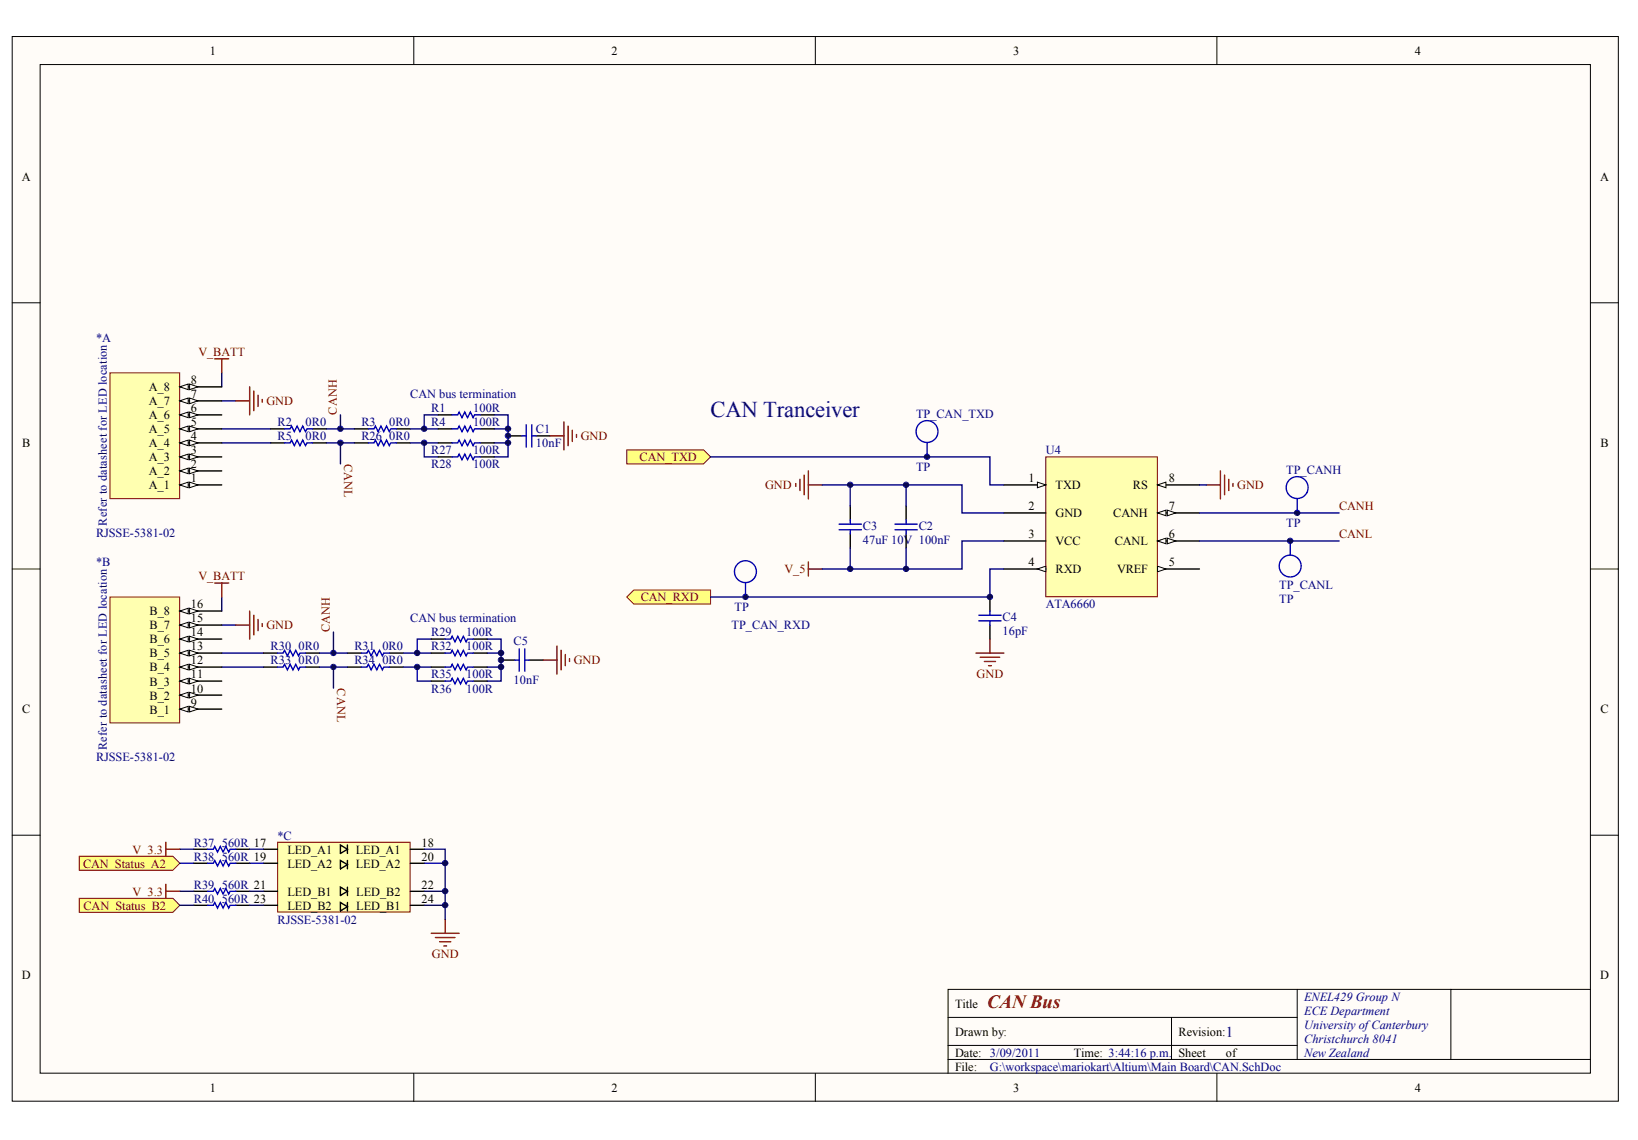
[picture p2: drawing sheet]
<svg xmlns="http://www.w3.org/2000/svg" width="289mm" height="201mm" viewBox="0 0 289 201" stroke-linecap="round" stroke-linejoin="round" font-family="sans-serif">
<defs><g id="words">
<text font-size="4" fill="#000080" x="125.3" y="73.5">CAN Tranceiver</text>
<text font-size="3.3" fill="#800000" x="174.1" y="177.8">CAN Bus</text>
<text font-size="2.6" fill="#000080" x="216.3" y="182.8">1</text>
<g font-size="2.2">
<text x="37" y="9.7">1</text>
<text x="107.9" y="9.7">2</text>
<text x="178.7" y="9.7">3</text>
<text x="249.5" y="9.7">4</text>
<text x="3.9" y="31.9">A</text>
<text x="282.3" y="31.9">A</text>
<text x="26.3" y="71.5">A_7</text>
<text x="26.3" y="69">A_8</text>
<text x="33.7" y="70.2">7</text>
<text x="33.7" y="67.8">8</text>
<text x="26.3" y="76.4">A_5</text>
<text x="26.3" y="74">A_6</text>
<text x="33.7" y="77.7">4</text>
<text x="33.7" y="75.2">5</text>
<text x="33.7" y="72.7">6</text>
<text x="3.9" y="78.8">B</text>
<text x="26.3" y="83.8">A_2</text>
<text x="26.3" y="81.4">A_3</text>
<text x="26.3" y="78.9">A_4</text>
<text x="33.7" y="82.6">2</text>
<text x="33.7" y="80.1">3</text>
<text x="282.3" y="78.8">B</text>
<text x="26.3" y="86.3">A_1</text>
<text x="33.7" y="85.1">1</text>
<text x="181.4" y="85.1">1</text>
<text x="186.2" y="86.3">TXD</text>
<text x="199.8" y="86.3">RS</text>
<text x="206.1" y="85.1">8</text>
<text x="181.4" y="90">2</text>
<text x="181.4" y="95">3</text>
<text x="186.2" y="91.3">GND</text>
<text x="196.4" y="91.3">CANH</text>
<text x="206.1" y="95">6</text>
<text x="206.1" y="90">7</text>
<text x="181.4" y="99.9">4</text>
<text x="186.2" y="96.2">VCC</text>
<text x="186.2" y="101.1">RXD</text>
<text x="196.6" y="96.2">CANL</text>
<text x="197.1" y="101.1">VREF</text>
<text x="206.1" y="99.9">5</text>
<text x="33.7" y="107.3">16</text>
<text x="26.4" y="113.5">B_6</text>
<text x="26.4" y="111">B_7</text>
<text x="26.4" y="108.6">B_8</text>
<text x="33.7" y="112.3">14</text>
<text x="33.7" y="109.8">15</text>
<text x="26.4" y="118.4">B_4</text>
<text x="26.4" y="116">B_5</text>
<text x="33.7" y="119.7">11</text>
<text x="33.7" y="117.2">12</text>
<text x="33.7" y="114.7">13</text>
<text x="3.9" y="125.8">C</text>
<text x="26.4" y="125.9">B_1</text>
<text x="26.4" y="123.4">B_2</text>
<text x="26.4" y="120.9">B_3</text>
<text x="33.7" y="124.6">9</text>
<text x="33.7" y="122.2">10</text>
<text x="282.3" y="125.8">C</text>
<text x="74.3" y="149.3">18</text>
<text x="50.7" y="150.6">LED_A1</text>
<text x="50.7" y="153">LED_A2</text>
<text x="62.8" y="150.6">LED_A1</text>
<text x="62.8" y="153">LED_A2</text>
<text x="74.3" y="151.8">20</text>
<text x="50.7" y="158">LED_B1</text>
<text x="50.7" y="160.5">LED_B2</text>
<text x="62.8" y="160.5">LED_B1</text>
<text x="62.8" y="158">LED_B2</text>
<text x="74.3" y="159.2">24</text>
<text x="74.3" y="156.8">22</text>
<text x="3.9" y="172.7">D</text>
<text x="282.3" y="172.7">D</text>
<text x="168.5" y="177.8">Title</text>
<text x="168.5" y="182.7">Drawn by:</text>
<text x="207.9" y="182.7">Revision:</text>
<text x="168.5" y="186.4">Date: 3/09/2011</text>
<text x="168.5" y="188.9">File:</text>
<text x="189.4" y="186.4">Time: 3:44:16 p.m.</text>
<text x="207.9" y="186.4">Sheet</text>
<text x="216.3" y="186.4">of</text>
<text x="37" y="192.6">1</text>
<text x="107.9" y="192.6">2</text>
<text x="178.7" y="192.6">3</text>
<text x="249.5" y="192.6">4</text>
</g>
<g font-size="2.2" fill="#000080">
<text x="16.9" y="60.4">*A</text>
<text x="72.4" y="70.2">CAN bus termination</text>
<text x="49" y="75.2">R2</text>
<text x="49" y="77.7">R5</text>
<text x="53.9" y="75.2">0R0</text>
<text x="53.9" y="77.7">0R0</text>
<text x="63.7" y="75.2">R3</text>
<text x="63.7" y="77.7">R26</text>
<text x="68.7" y="75.2">0R0</text>
<text x="68.7" y="77.7">0R0</text>
<text x="76.1" y="75.2">R4</text>
<text x="76.1" y="72.7">R1</text>
<text x="83.5" y="75.2">100R</text>
<text x="83.5" y="72.7">100R</text>
<text x="94.5" y="76.4">C1</text>
<text x="161.6" y="73.7">TP_CAN_TXD</text>
<text x="76.1" y="82.6">R28</text>
<text x="76.1" y="80.1">R27</text>
<text x="83.5" y="82.6">100R</text>
<text x="83.5" y="80.1">100R</text>
<text x="94.5" y="78.9">10nF</text>
<text x="161.6" y="83.1">TP</text>
<text x="184.5" y="80.1">U4</text>
<text x="226.9" y="83.6">TP_CANH</text>
<text x="16.9" y="94.8">RJSSE-5381-02</text>
<text x="18.8" y="92.8" transform="rotate(-90 18.8 92.8)">Refer to datasheet for LED location</text>
<text x="152.2" y="96">47uF 10V 100nF</text>
<text x="152.2" y="93.5">C3</text>
<text x="162" y="93.5">C2</text>
<text x="226.9" y="93">TP</text>
<text x="16.9" y="99.9">*B</text>
<text x="129.6" y="107.8">TP</text>
<text x="184.5" y="107.3">ATA6660</text>
<text x="225.6" y="106.3">TP</text>
<text x="225.6" y="103.8">TP_CANL</text>
<text x="72.4" y="109.8">CAN bus termination</text>
<text x="76.1" y="112.3">R29</text>
<text x="82.2" y="112.3">100R</text>
<text x="90.6" y="113.7">C5</text>
<text x="129" y="111">TP_CAN_RXD</text>
<text x="176.8" y="112">16pF</text>
<text x="176.8" y="109.5">C4</text>
<text x="47.7" y="114.7">R30</text>
<text x="47.7" y="117.2">R33</text>
<text x="52.7" y="114.7">0R0</text>
<text x="52.7" y="117.2">0R0</text>
<text x="62.5" y="114.7">R31</text>
<text x="62.5" y="117.2">R34</text>
<text x="67.4" y="114.7">0R0</text>
<text x="67.4" y="117.2">0R0</text>
<text x="76.1" y="119.7">R35</text>
<text x="76.1" y="114.7">R32</text>
<text x="82.2" y="119.7">100R</text>
<text x="82.2" y="114.7">100R</text>
<text x="76.1" y="122.2">R36</text>
<text x="82.2" y="122.2">100R</text>
<text x="90.6" y="120.7">10nF</text>
<text x="16.9" y="134.3">RJSSE-5381-02</text>
<text x="18.8" y="132.3" transform="rotate(-90 18.8 132.3)">Refer to datasheet for LED location</text>
<text x="34.2" y="149.3">R37</text>
<text x="39.1" y="149.3">560R 17</text>
<text x="49" y="148.1">*C</text>
<text x="34.2" y="151.8">R38</text>
<text x="39.1" y="151.8">560R 19</text>
<text x="34.2" y="156.8">R39</text>
<text x="34.2" y="159.2">R40</text>
<text x="39.1" y="156.8">560R 21</text>
<text x="39.1" y="159.2">560R 23</text>
<text x="49" y="162.9">RJSSE-5381-02</text>
<text x="230" y="176.5">ENEL429 GroupN</text>
<text x="230" y="178.9">ECE Department</text>
<text x="230" y="181.4">University ofCanterbury</text>
<text x="230" y="183.9">Christchurch 8041</text>
<text x="174.6" y="188.9">G:\workspace\mariokart\Altium\Main Board\CAN.SchDoc</text>
<text x="230" y="186.4">New Zealand</text>
</g>
<g font-size="2.2" fill="#800000">
<text x="35" y="62.8">V_BATT</text>
<text x="47" y="71.5">GND</text>
<text x="59.4" y="73.2" transform="rotate(-90 59.4 73.2)">CANH</text>
<text x="102.4" y="77.7">GND</text>
<text x="60.7" y="81.8" transform="rotate(90 60.7 81.8)">CANL</text>
<text x="112.8" y="81.4">CAN_TXD</text>
<text x="134.9" y="86.3">GND</text>
<text x="218.2" y="86.3">GND</text>
<text x="236.2" y="90">CANH</text>
<text x="236.2" y="95">CANL</text>
<text x="138.4" y="101.1">V_5</text>
<text x="35" y="102.4">V_BATT</text>
<text x="113" y="106.1">CAN_RXD</text>
<text x="47" y="111">GND</text>
<text x="58.2" y="111.5" transform="rotate(-90 58.2 111.5)">CANH</text>
<text x="101.2" y="117.2">GND</text>
<text x="172.3" y="119.6">GND</text>
<text x="59.5" y="121.4" transform="rotate(90 59.5 121.4)">CANL</text>
<text x="14.6" y="153">CAN_Status_A2</text>
<text x="23.4" y="150.6">V_3.3</text>
<text x="14.7" y="160.5">CAN_Status_B2</text>
<text x="23.4" y="158">V_3.3</text>
<text x="76.2" y="169">GND</text>
</g>
</g></defs>
<g fill="#fffcf8" stroke="#000" stroke-width=".18">
<path d="M2.2 6.4h283.3v187.8h-283.3z"/>
<path d="M7.1 11.4h273.4v177.9h-273.4z"/>
</g>
<g fill="none" stroke="#000" stroke-width=".18">
<path d="M73 6.4v5M143.8 6.4v5M214.6 6.4v5M2.2 53.4h4.9M280.6 53.4h4.9M2.2 100.4h4.9M280.6 100.4h4.9M2.2 147.3h4.9M280.6 147.3h4.9M167.2 179.5h61.6M206.6 179.5v7.4M228.8 174.5v12.4"/>
<path d="M255.9 174.5h-88.7v14.8M280.6 174.5h-24.7v12.4M73 189.3v5M143.8 189.3v5M167.2 186.9h113.4M167.2 184.4h61.6M214.6 189.3v5"/>
</g>
<path d="M184.5 80.6h19.7v24.7h-19.7z" fill="#ffffb0" stroke="#800000" stroke-width=".18"/>
<path d="M177.1 85.5h7.4" fill="none" stroke="#000" stroke-width=".25"/>
<path d="M183 85l1.5 .5-1.5 .5z" fill="#fffcf8" stroke="#000" stroke-width=".18"/>
<path d="M177.1 90.5h7.4M177.1 95.4h7.4M177.1 100.4h7.4" fill="none" stroke="#000" stroke-width=".25"/>
<path d="M183 100.4l1.5-.5v1z" fill="#fffcf8" stroke="#000" stroke-width=".18"/>
<path d="M204.2 100.4h7.4" fill="none" stroke="#000" stroke-width=".25"/>
<path d="M204.2 99.9l1.5 .5-1.5 .5z" fill="#fffcf8" stroke="#000" stroke-width=".18"/>
<path d="M204.2 95.4h7.4" fill="none" stroke="#000" stroke-width=".25"/>
<g fill="#fffcf8" stroke="#000" stroke-width=".18">
<path d="M204.2 95.4l1.5-.5v1z"/>
<path d="M205.9 94.9l1.5 .5-1.5 .5z"/>
</g>
<path d="M204.2 90.5h7.4" fill="none" stroke="#000" stroke-width=".25"/>
<g fill="#fffcf8" stroke="#000" stroke-width=".18">
<path d="M204.2 90.5l1.5-.5v1z"/>
<path d="M205.9 90l1.5 .5-1.5 .5z"/>
</g>
<path d="M204.2 85.5h7.4" fill="none" stroke="#000" stroke-width=".25"/>
<path d="M204.2 85.5l1.5-.5v1z" fill="#fffcf8" stroke="#000" stroke-width=".18"/>
<g fill="#ffff80" stroke="#800000" stroke-width=".18">
<path d="M110.6 79.4h13.5l1.2 1.2-1.2 1.2h-13.5z" fill-rule="evenodd"/>
<path d="M111.8 104.1h13.5v2.4h-13.5l-1.2-1.2z" fill-rule="evenodd"/>
</g>
<g fill="none" stroke="#800000" stroke-width=".25">
<path d="M97 76.9h2.5M99.5 74.4v5M100.2 75.2v3.4M100.9 75.9v2M101.7 76.6v.5M140.4 85.3v.5M141.1 84.5v2M141.8 83.8v3.5M142.6 83.1v4.9M142.6 99.1v2.5M142.6 85.5h2.4M95.8 116.4h2.4"/>
<path d="M98.2 114v4.9M99 114.7v3.5M99.7 115.4v2M100.5 116.2v.5M142.6 100.4h2.4M172.1 115.2h5M172.9 115.9h3.4M173.6 116.7h2M174.4 117.4h.5M174.6 112.7v2.5"/>
</g>
<g fill="none" stroke="#000" stroke-width=".25">
<path d="M47.7 75.6h2.5M47.7 78.1h2.5M55.1 75.6h2.5M55.1 78.1h2.5M62.5 75.6h2.5M62.5 78.1h2.5M69.9 75.6h2.5M69.9 78.1h2.5M89.6 76.9h2.5M94.5 76.9h2.5M150 89.2v2.5M150 94.2v2.5"/>
<path d="M159.8 89.2v2.5M159.8 94.2v2.5M46.5 115.2h2.5M46.5 117.7h2.5M53.9 115.2h2.5M53.9 117.7h2.5M61.3 115.2h2.4M61.3 117.7h2.4M68.7 115.2h2.4M68.7 117.7h2.4M88.4 116.4h2.4M93.3 116.4h2.5"/>
<path d="M174.6 105.3v2.5M174.6 110.3v2.4"/>
</g>
<g fill="none" stroke="#00f" stroke-width=".25">
<path d="M50.2 75.6h1l.2-.4 .5 .9 .5-.9 .5 .9 .5-.9 .5 .9 .2-.5h1M50.2 78.1h1l.2-.5 .5 1 .5-1 .5 1 .5-1 .5 1 .2-.5h1M65 75.6h1l.2-.4 .5 .9 .5-.9 .5 .9 .5-.9 .5 .9 .2-.5h1M65 78.1h1l.2-.5 .5 1 .5-1 .5 1 .5-1 .5 1 .2-.5h1M92.1 76.9h.7M92.8 74.9v4M93.8 74.9v4M93.8 76.9h.7M148 92.5h3.9M148 93.4h3.9M150 91.7v.8M150 93.4v.8"/>
<path d="M157.9 92.5h3.9M157.9 93.4h3.9M159.8 91.7v.8M159.8 93.4v.8M49 115.2h.9l.3-.5 .5 1 .5-1 .5 1 .5-1 .5 1 .2-.5h1M49 117.7h.9l.3-.5 .5 1 .5-1 .5 1 .5-1 .5 1 .2-.5h1M63.7 115.2h1l.3-.5 .5 1 .5-1 .5 1 .4-1 .5 1 .3-.5h1M63.7 117.7h1l.3-.5 .5 1 .5-1 .5 1 .4-1 .5 1 .3-.5h1M90.8 116.4h.8M91.6 114.5v3.9M92.6 114.5v3.9M92.6 116.4h.7"/>
<path d="M172.6 108.5h4M172.6 109.5h4M174.6 107.8v.7M174.6 109.5v.8"/>
</g>
<g fill="none" stroke="#000080" stroke-width=".25">
<path d="M39.1 75.6h8.6M39.1 78.1h8.6M39.1 65.8v2.4M39.1 70.7h2.5M57.6 75.6h4.9M57.6 78.1h4.9M60 73.2v2.4M60 78.1v3.7M72.4 75.6h2.4M72.4 78.1h2.4M77.3 73.2h-2.5v2.4h2.5M145 85.5h24.7v5h7.4"/>
<path d="M150 85.5v3.7M150 96.7v3.7M159.8 85.5v3.7M159.8 96.7v3.7M177.1 95.4h-7.4v5h-24.7M39.1 115.2h7.4M39.1 117.7h7.4M39.1 105.3v2.5M39.1 110.3h2.5M56.4 115.2h4.9M56.4 117.7h4.9M58.8 111.5v3.7"/>
<path d="M58.8 117.7v3.7M71.1 115.2h2.5M71.1 117.7h2.5M76.1 117.7h-2.5v2.4h2.5M76.1 112.7h-2.5v2.5h2.5M85.9 112.7h2.5v7.4h-2.5M85.9 115.2h2.5M85.9 117.7h2.5"/>
</g>
<path d="M19.4 65.8h12.3v22.2h-12.3z" fill="#ffffb0" stroke="#800000" stroke-width=".18"/>
<path d="M31.7 85.5h7.4" fill="none" stroke="#000" stroke-width=".25"/>
<g fill="#fffcf8" stroke="#000" stroke-width=".18">
<path d="M31.7 85.5l1.5-.5v1z"/>
<path d="M33.4 85l1.5 .5-1.5 .5z"/>
</g>
<path d="M31.7 83.1h7.4" fill="none" stroke="#000" stroke-width=".25"/>
<g fill="#fffcf8" stroke="#000" stroke-width=".18">
<path d="M31.7 83.1l1.5-.5v1z"/>
<path d="M33.4 82.6l1.5 .5-1.5 .5z"/>
</g>
<path d="M31.7 80.6h7.4" fill="none" stroke="#000" stroke-width=".25"/>
<g fill="#fffcf8" stroke="#000" stroke-width=".18">
<path d="M31.7 80.6l1.5-.5v1z"/>
<path d="M33.4 80.1l1.5 .5-1.5 .5z"/>
</g>
<path d="M31.7 78.1h7.4" fill="none" stroke="#000" stroke-width=".25"/>
<g fill="#fffcf8" stroke="#000" stroke-width=".18">
<path d="M31.7 78.1l1.5-.5v1z"/>
<path d="M33.4 77.6l1.5 .5-1.5 .5z"/>
</g>
<path d="M31.7 75.6h7.4" fill="none" stroke="#000" stroke-width=".25"/>
<g fill="#fffcf8" stroke="#000" stroke-width=".18">
<path d="M31.7 75.6l1.5-.4v.9z"/>
<path d="M33.4 75.2l1.5 .4-1.5 .5z"/>
</g>
<path d="M31.7 73.2h7.4" fill="none" stroke="#000" stroke-width=".25"/>
<g fill="#fffcf8" stroke="#000" stroke-width=".18">
<path d="M31.7 73.2l1.5-.5v1z"/>
<path d="M33.4 72.7l1.5 .5-1.5 .5z"/>
</g>
<path d="M31.7 70.7h7.4" fill="none" stroke="#000" stroke-width=".25"/>
<g fill="#fffcf8" stroke="#000" stroke-width=".18">
<path d="M31.7 70.7l1.5-.5v1z"/>
<path d="M33.4 70.2l1.5 .5-1.5 .5z"/>
</g>
<path d="M31.7 68.2h7.4" fill="none" stroke="#000" stroke-width=".25"/>
<g fill="#fffcf8" stroke="#000" stroke-width=".18">
<path d="M31.7 68.2l1.5-.5v1z"/>
<path d="M33.4 67.7l1.5 .5-1.5 .5z"/>
</g>
<path d="M49 148.6h23.3v12.3h-23.3z" fill="#ffffb0" stroke="#800000" stroke-width=".18"/>
<g fill="none" stroke="#000" stroke-width=".25">
<path d="M46.5 149.8h2.5M46.5 152.3h2.5M46.5 157.2h2.5M46.5 159.7h2.5M60 149.1l1.3 .7-1.3 .7zM60 151.8l1.3 .7-1.3 .8zM60 156.5l1.3 .7-1.3 .8zM60 159.2l1.3 .7-1.3 .8zM61.3 149.1v1.4M61.3 151.8v1.5M61.3 156.5v1.5M61.3 159.2v1.5"/>
<path d="M72.4 149.8h2.4M72.4 152.3h2.4M72.4 157.2h2.4M72.4 159.7h2.4"/>
</g>
<path d="M19.4 105.3h12.3v22.2h-12.3z" fill="#ffffb0" stroke="#800000" stroke-width=".18"/>
<path d="M31.7 125.1h7.4" fill="none" stroke="#000" stroke-width=".25"/>
<g fill="#fffcf8" stroke="#000" stroke-width=".18">
<path d="M31.7 125.1l1.5-.5v1z"/>
<path d="M33.4 124.6l1.5 .5-1.5 .5z"/>
</g>
<path d="M31.7 122.6h7.4" fill="none" stroke="#000" stroke-width=".25"/>
<g fill="#fffcf8" stroke="#000" stroke-width=".18">
<path d="M31.7 122.6l1.5-.5v1z"/>
<path d="M33.4 122.1l1.5 .5-1.5 .5z"/>
</g>
<path d="M31.7 120.1h7.4" fill="none" stroke="#000" stroke-width=".25"/>
<g fill="#fffcf8" stroke="#000" stroke-width=".18">
<path d="M31.7 120.1l1.5-.5v1z"/>
<path d="M33.4 119.6l1.5 .5-1.5 .5z"/>
</g>
<path d="M31.7 117.7h7.4" fill="none" stroke="#000" stroke-width=".25"/>
<g fill="#fffcf8" stroke="#000" stroke-width=".18">
<path d="M31.7 117.7l1.5-.5v1z"/>
<path d="M33.4 117.2l1.5 .5-1.5 .5z"/>
</g>
<path d="M31.7 115.2h7.4" fill="none" stroke="#000" stroke-width=".25"/>
<g fill="#fffcf8" stroke="#000" stroke-width=".18">
<path d="M31.7 115.2l1.5-.5v1z"/>
<path d="M33.4 114.7l1.5 .5-1.5 .5z"/>
</g>
<path d="M31.7 112.7h7.4" fill="none" stroke="#000" stroke-width=".25"/>
<g fill="#fffcf8" stroke="#000" stroke-width=".18">
<path d="M31.7 112.7l1.5-.5v1z"/>
<path d="M33.4 112.2l1.5 .5-1.5 .5z"/>
</g>
<path d="M31.7 110.3h7.4" fill="none" stroke="#000" stroke-width=".25"/>
<g fill="#fffcf8" stroke="#000" stroke-width=".18">
<path d="M31.7 110.3l1.5-.5v.9z"/>
<path d="M33.4 109.8l1.5 .5-1.5 .4z"/>
</g>
<path d="M31.7 107.8h7.4" fill="none" stroke="#000" stroke-width=".25"/>
<g fill="#fffcf8" stroke="#000" stroke-width=".18">
<path d="M31.7 107.8l1.5-.5v1z"/>
<path d="M33.4 107.3l1.5 .5-1.5 .5z"/>
</g>
<path d="M76.1 164.6h4.9M76.8 165.4h3.5M77.5 166.1h2M78.3 166.9h.5M78.5 162.2v2.4" fill="none" stroke="#800000" stroke-width=".25"/>
<path d="M74.8 159.7h3.7v2.5M74.8 157.2h3.7v2.5M74.8 152.3h3.7v4.9M74.8 149.8h3.7v2.5" fill="none" stroke="#000080" stroke-width=".25"/>
<path d="M34.2 149.8h2.4M34.2 152.3h2.4M34.2 157.2h2.4M34.2 159.7h2.4M41.6 149.8h2.4M41.6 152.3h2.4M41.6 157.2h2.4M41.6 159.7h2.4" fill="none" stroke="#000" stroke-width=".25"/>
<path d="M36.6 149.8h1l.3-.5 .5 1 .5-1 .5 1 .4-1 .5 1 .3-.5h1M36.6 152.3h1l.3-.5 .5 1 .5-1 .5 1 .4-1 .5 1 .3-.5h1M36.6 157.2h1l.3-.5 .5 1 .5-1 .5 1 .4-1 .5 1 .3-.5h1M36.6 159.7h1l.3-.5 .5 1 .5-1 .5 1 .4-1 .5 1 .3-.5h1" fill="none" stroke="#00f" stroke-width=".25"/>
<g fill="#ffff80" stroke="#800000" stroke-width=".18">
<path d="M14 151h16.5l1.2 1.3-1.2 1.2h-16.5z" fill-rule="evenodd"/>
<path d="M14 158.4h16.5l1.2 1.3-1.2 1.2h-16.5z" fill-rule="evenodd"/>
</g>
<g fill="none" stroke="#800000" stroke-width=".25">
<path d="M37.9 63.3h2.4M39.1 63.3v2.5M41.6 70.7h2.4M44 68.2v5M44.8 69v3.4M45.5 69.7v2M46.3 70.5v.5M212.8 85.5h2.5M215.3 83.1v4.9M216 83.8v3.5M216.7 84.5v2M217.5 85.3v.5"/>
<path d="M37.9 102.8h2.4M39.1 102.8v2.5M41.6 110.3h2.4M44 107.8v4.9M44.8 108.5v3.5M45.5 109.3v1.9M46.3 110v.5M29.3 148.6v2.4M29.3 156v2.4M29.3 149.8h2.4M29.3 157.2h2.4"/>
</g>
<g fill="none" stroke="#000080" stroke-width=".25">
<path d="M77.3 78.1h-2.5v2.5h2.5M87.2 78.1h2.4v2.5h-2.4M87.2 73.2h2.4v2.4h-2.4M89.6 75.6v2.5M125.3 80.6h49.3v4.9h2.5M211.6 85.5h1.2M211.6 90.5h24.6M211.6 95.4h24.6M177.1 100.4h-2.5v4.9h-49.3M31.7 149.8h2.5M31.7 152.3h2.5M31.7 157.2h2.5"/>
<path d="M31.7 159.7h2.5M44 149.8h2.5M44 152.3h2.5M44 157.2h2.5M44 159.7h2.5"/>
</g>
<g fill="none" stroke="#000" stroke-width=".25">
<path d="M77.3 78.1h2.5M77.3 75.6h2.5M77.3 73.2h2.5M84.7 78.1h2.5M84.7 75.6h2.5M84.7 73.2h2.5M77.3 80.6h2.5M84.7 80.6h2.5M76.1 117.7h2.4M76.1 115.2h2.4M76.1 112.7h2.4M83.5 117.7h2.4"/>
<path d="M83.5 115.2h2.4M83.5 112.7h2.4M76.1 120.1h2.4M83.5 120.1h2.4"/>
</g>
<g fill="none" stroke="#00f" stroke-width=".25">
<path d="M79.8 78.1h.9l.3-.5 .5 1 .5-1 .5 1 .5-1 .5 1 .2-.5h1M79.8 75.6h.9l.3-.4 .5 .9 .5-.9 .5 .9 .5-.9 .5 .9 .2-.5h1M79.8 73.2h.9l.3-.5 .5 1 .5-1 .5 1 .5-1 .5 1 .2-.5h1M163.5 78.1v2.5M165.2 77a1.93 1.93 0 0 0-1.6-2.8 1.93 1.93 0 0 0-1.9 2.6 1.93 1.93 0 0 0 3.2 .7l.3-.4M79.8 80.6h.9l.3-.5 .5 1 .5-1 .5 1 .5-1 .5 1 .2-.5h1M225.9 98.9a1.93 1.93 0 0 1 3.2-.2 1.93 1.93 0 0 1-1.1 3 1.93 1.93 0 0 1-2.3-2.2l.1-.5M227.6 95.4v2.5M228.8 88v2.5M230.5 86.9a1.93 1.93 0 0 0-1.6-2.8 1.93 1.93 0 0 0-1.9 2.6 1.93 1.93 0 0 0 3.2 .7l.3-.4M78.5 117.7h1l.3-.5 .5 1 .4-1 .5 1 .5-1 .5 1 .3-.5h1M78.5 115.2h1l.3-.5 .5 1 .4-1 .5 1 .5-1 .5 1 .3-.5h1"/>
<path d="M78.5 112.7h1l.3-.5 .5 1 .4-1 .5 1 .5-1 .5 1 .3-.5h1M131.5 102.8v2.5M133.2 101.7a1.93 1.93 0 0 0-1.6-2.8 1.93 1.93 0 0 0-1.9 2.6 1.93 1.93 0 0 0 3.2 .7l.3-.4M78.5 120.1h1l.3-.5 .5 1 .4-1 .5 1 .5-1 .5 1 .3-.5h1"/>
</g>
<g fill="#000080" stroke="#000080" stroke-width=".18">
<circle cx="58.8" cy="117.6" r=".48"/>
<circle cx="58.8" cy="115.2" r=".48"/>
<circle cx="60" cy="78.1" r=".48"/>
<circle cx="60" cy="75.6" r=".48"/>
<circle cx="73.6" cy="117.6" r=".48"/>
<circle cx="73.6" cy="115.2" r=".48"/>
<circle cx="74.8" cy="78.1" r=".48"/>
<circle cx="74.8" cy="75.6" r=".48"/>
<circle cx="78.5" cy="159.7" r=".48"/>
<circle cx="78.5" cy="157.2" r=".48"/>
<circle cx="78.5" cy="152.2" r=".48"/>
<circle cx="88.4" cy="117.6" r=".48"/>
<circle cx="88.4" cy="116.4" r=".48"/>
<circle cx="88.4" cy="115.2" r=".48"/>
<circle cx="89.6" cy="78.1" r=".48"/>
<circle cx="89.6" cy="76.9" r=".48"/>
<circle cx="89.6" cy="75.6" r=".48"/>
<circle cx="131.5" cy="105.3" r=".48"/>
<circle cx="150" cy="100.3" r=".48"/>
<circle cx="150" cy="85.5" r=".48"/>
<circle cx="159.8" cy="100.3" r=".48"/>
<circle cx="159.8" cy="85.5" r=".48"/>
<circle cx="163.5" cy="80.6" r=".48"/>
<circle cx="174.6" cy="105.3" r=".48"/>
<circle cx="227.6" cy="95.4" r=".48"/>
<circle cx="228.8" cy="90.5" r=".48"/>
</g>
<use href="#words"/>
</svg>
